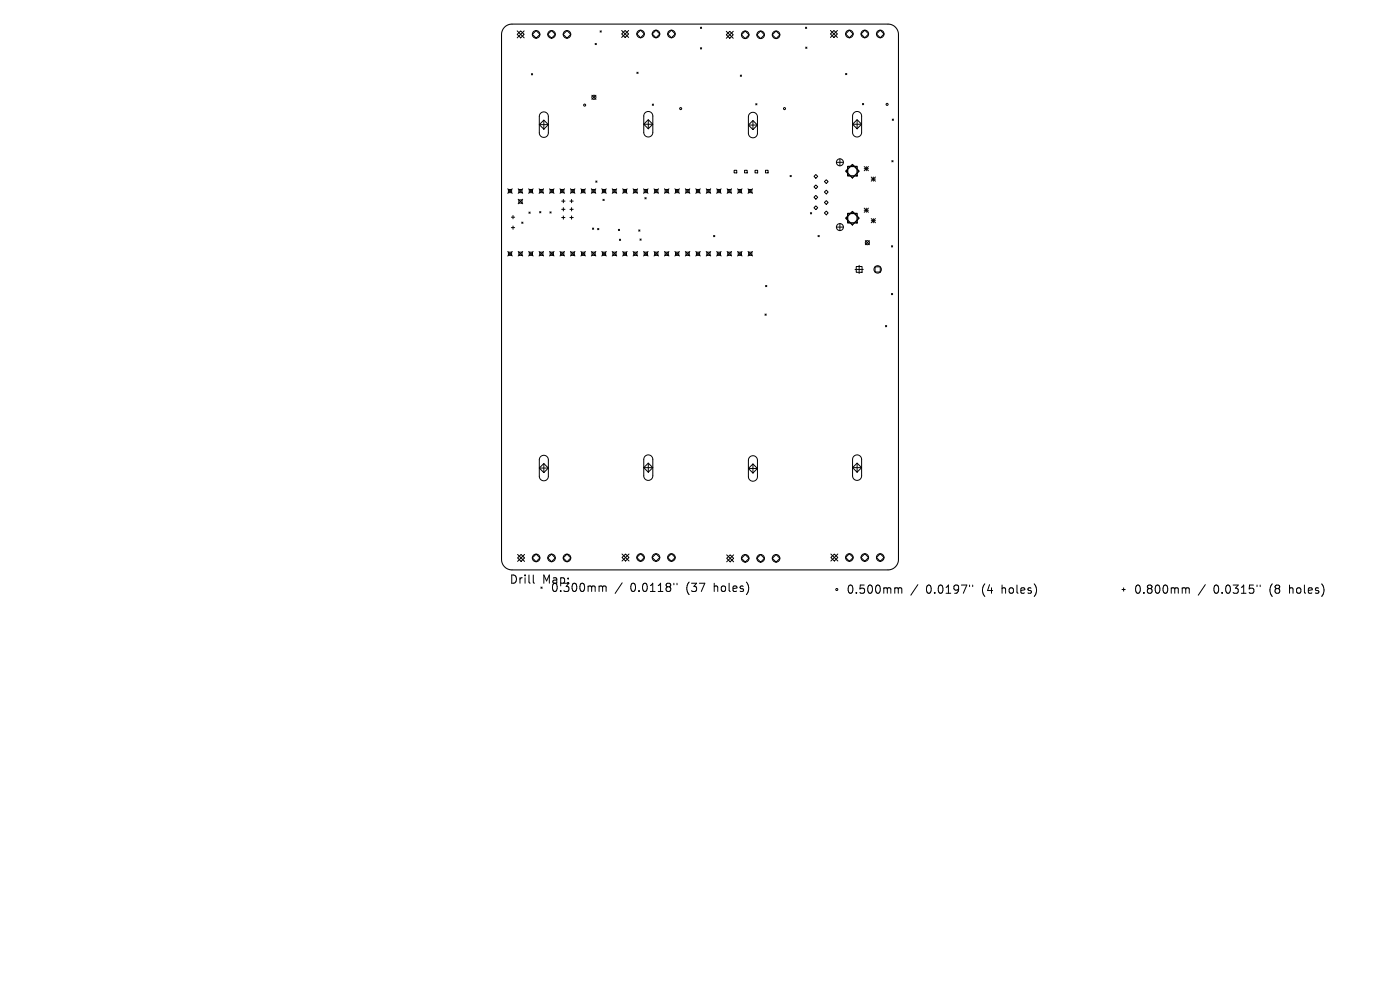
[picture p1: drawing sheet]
<svg xmlns="http://www.w3.org/2000/svg" width="297mm" height="210mm" viewBox="0 0 297 210" stroke-linecap="round" stroke-linejoin="round" font-family="sans-serif">
<defs><g id="words">
<g font-size="2.4">
<text x="108" y="124.1">Drill</text>
<text x="115" y="124.1">Map:</text>
<text x="116.8" y="125.8">0.300mm</text>
<text x="133.7" y="125.8">0.0118&quot;</text>
<text x="145.7" y="125.8">(37</text>
<text x="151.7" y="125.8">holes)</text>
<text x="179.5" y="126.2">0.500mm</text>
<text x="196.4" y="126.2">0.0197&quot;</text>
<text x="208.4" y="126.2">(4</text>
<text x="212.8" y="126.2">holes)</text>
<text x="240.5" y="126.2">0.800mm</text>
<text x="257.4" y="126.2">0.0315&quot;</text>
<text x="269.4" y="126.2">(8</text>
<text x="273.7" y="126.2">holes)</text>
</g>
</g></defs>
<path d="M107 5.8l.9-.6 .7-.1h79.8a2.22 2.22 0 0 1 2.2 2.2v111.4a2.22 2.22 0 0 1-2.2 2.2h-79.8a2.22 2.22 0 0 1-2.2-2.2v-111.4l.2-.9z" fill="none" stroke="#000" stroke-width=".22"/>
<g fill="none" stroke="#000" stroke-width=".21">
<path d="M109.7 6.6l1.5 1.4M110.5 6.6l.7 .7-.7 .7-.8-.7zM111.2 6.6l-1.5 1.4M112.7 15.6l.3 .3M112.9 7.3l.8-.8 .8 .8-.8 .8zM113 15.6l-.3 .3M116.2 7.3l.8-.8 .8 .8-.8 .8zM119.5 7.3l.8-.8 .8 .8-.8 .8zM126.3 9.2l.2 .3M126.5 9.2l-.2 .3M127.3 6.6l.3 .2M127.6 6.6l-.3 .2"/>
<path d="M131.9 6.5l1.5 1.4M132.6 6.5l.8 .7-.8 .7-.7-.7zM133.4 6.5l-1.5 1.4M135.1 15.3l.3 .3M135.4 15.3l-.3 .3M135.9 6.4l.8 .8-.8 .8-.8-.8zM138.4 7.2l.8-.8 .8 .8-.8 .8zM142.4 6.4l.8 .8-.8 .8-.8-.8zM148.6 5.8l.3 .2M148.6 10.1l.3 .3M148.9 5.8l-.3 .2M148.9 10.1l-.3 .3"/>
<path d="M154.1 7.4l.7-.8 .8 .8-.8 .7zM154.1 6.6l1.5 1.5M155.6 6.6l-1.5 1.5M157.1 15.9l.2 .3M157.3 15.9l-.2 .3M158.1 6.6l.8 .8-.8 .8-.8-.8zM161.4 6.6l.8 .8-.8 .8-.8-.8zM164.6 6.6l.8 .8-.8 .8-.8-.8zM170.9 5.8l.2 .2M170.9 10l.3 .3M171.1 5.8l-.2 .2M171.2 10l-.3 .3"/>
<path d="M176.2 6.5l1.5 1.4M176.9 6.5l.8 .7-.8 .7-.7-.7zM177.7 6.5l-1.5 1.4M179.4 15.6l.2 .2M179.6 15.6l-.2 .2M180.2 6.4l.8 .8-.8 .8-.8-.8zM183.5 6.4l.8 .8-.8 .8-.8-.8zM186.7 6.4l.8 .8-.8 .8-.8-.8zM114.4 26.4l1-.9 .9 .9-.9 1zM114.4 26.4h1.9M114.7 24a.96 .96 0 0 1 1-.2 .96 .96 0 0 1 .6 .9v3.5a.96 .96 0 0 1-.9 .9 .96 .96 0 0 1-1-.9v-3.6zM115.4 25.5v1.9"/>
<path d="M125.6 20.2l.8 .9M126.4 38.4l.2 .3M126.4 20.2l-.8 .9M126.6 38.4l-.2 .3M136.6 26.4l.9-1 1 1-1 .9zM136.6 26.4h1.9M136.9 23.9a.96 .96 0 0 1 1-.2 .96 .96 0 0 1 .6 .9v3.5a.96 .96 0 0 1-1 1 .96 .96 0 0 1-.9-1v-3.6zM137.5 25.4v1.9M138.4 22.1l.2 .2M138.6 22.1l-.2 .2M155.7 36.1h.6v.6h-.6zM158 36.1h.5v.6h-.5z"/>
<path d="M158.8 26.5l.9-.9 1 .9-1 1zM158.8 26.5h1.9M159.1 24.1a.96 .96 0 0 1 1-.2 .96 .96 0 0 1 .6 .9v3.5a.96 .96 0 0 1-1 .9 .96 .96 0 0 1-.9-.9v-3.6zM159.7 25.6v1.9M160.2 36.1h.5v.6h-.5zM160.3 22l.3 .3M160.6 22l-.3 .3M162.4 36.1h.5v.6h-.5zM167.6 37.2l.3 .3M167.9 37.2l-.3 .3M172.7 37.4l.4-.4 .4 .4-.4 .4zM172.7 39.6l.4-.4 .4 .4-.4 .4z"/>
<path d="M175.3 38.1l.4 .4-.4 .4-.4-.4zM177.4 34.4h1.5M178.2 33.7v1.5M180.9 26.4l.9-1 1 1-1 .9zM180.9 26.4h1.9M181.1 23.9a.96 .96 0 0 1 1.1-.2 .96 .96 0 0 1 .6 .9v3.5a.96 .96 0 0 1-1 1 .96 .96 0 0 1-.9-1v-3.6zM181.8 25.4v1.9M183 22l.2 .2M183.2 22l-.2 .2M183.3 35.3l.9 .9M183.3 35.8h.9M183.8 35.3v.9"/>
<path d="M184.2 35.3l-.9 .9M184.8 37.5l.9 .9M184.8 38h.9M185.3 37.5v.9M185.7 37.5l-.9 .9M189.2 34.1l.3 .2M189.3 25.3l.2 .2M189.5 34.1l-.3 .2M189.5 25.3l-.2 .2M107.7 40.1l1 .9M107.7 53.3l1 1M107.9 40.2h.6v.7h-.6z"/>
<path d="M107.9 53.5h.6v.7h-.6zM108.5 46.1h.7M108.5 48.3h.7M108.7 40.1l-1 .9M108.7 53.3l-1 1M108.8 45.7v.7M108.8 47.9v.7M109.9 42.3l1 .9M109.9 40.1l1 .9M109.9 53.3l1 1M110.1 40.2h.7v.7h-.7zM110.1 42.4h.7v.7h-.7z"/>
<path d="M110.1 53.5h.7v.7h-.7zM110.7 47.1l.2 .3M110.9 40.1l-1 .9M110.9 42.3l-1 .9M110.9 53.3l-1 1M110.9 47.1l-.2 .3M112.1 40.1l1 .9M112.1 53.3l1 1M112.2 45l.3 .2M112.3 40.2h.7v.7h-.7zM112.3 53.5h.7v.7h-.7zM112.5 45l-.3 .2"/>
<path d="M113.1 40.1l-1 .9M113.1 53.3l-1 1M114.4 40.1l.9 .9M114.4 53.3l.9 1M114.5 44.9l.2 .3M114.5 40.2h.7v.7h-.7zM114.5 53.5h.7v.7h-.7zM114.7 44.9l-.2 .3M115.3 40.1l-.9 .9M115.3 53.3l-.9 1M116.6 40.1l.9 .9M116.6 53.3l.9 1"/>
<path d="M116.7 44.9l.2 .3M116.7 40.2h.7v.7h-.7zM116.7 53.5h.7v.7h-.7zM116.9 44.9l-.2 .3M117.5 40.1l-.9 .9M117.5 53.3l-.9 1M118.8 40.1l1 .9M118.8 53.3l1 1M118.9 40.2h.7v.7h-.7zM118.9 53.5h.7v.7h-.7zM119.2 42.7h.7M119.2 44.4h.7"/>
<path d="M119.2 46.1h.7M119.5 42.3v.7M119.5 44.1v.7M119.5 45.8v.7M119.8 40.1l-1 .9M119.8 53.3l-1 1M120.9 42.7h.7M120.9 44.4h.7M120.9 46.1h.7M121 53.3l1 1M121 40.1l1 .9M121.2 40.2h.6v.7h-.6z"/>
<path d="M121.2 53.5h.6v.7h-.6zM121.3 42.3v.7M121.3 44.1v.7M121.3 45.8v.7M122 40.1l-1 .9M122 53.3l-1 1M123.2 40.1l1 .9M123.2 53.3l1 1M123.4 40.2h.6v.7h-.6zM123.4 53.5h.6v.7h-.6zM124.2 40.1l-1 .9M124.2 53.3l-1 1"/>
<path d="M125.4 53.3l1 1M125.4 40.1l1 .9M125.6 40.2h.7v.7h-.7zM125.6 53.5h.7v.7h-.7zM125.7 48.4l.2 .2M125.9 48.4l-.2 .2M126.4 40.1l-1 .9M126.4 53.3l-1 1M126.8 48.5l.2 .2M127 48.5l-.2 .2M127.7 40.1l.9 .9M127.7 53.3l.9 1"/>
<path d="M127.8 40.2h.7v.7h-.7zM127.8 53.5h.7v.7h-.7zM127.9 42.3l.3 .2M128.2 42.3l-.3 .2M128.6 40.1l-.9 .9M128.6 53.3l-.9 1M129.9 53.3l.9 1M129.9 40.1l.9 .9M130 40.2h.7v.7h-.7zM130 53.5h.7v.7h-.7zM130.8 40.1l-.9 .9M130.8 53.3l-.9 1"/>
<path d="M131.2 48.6l.2 .3M131.4 50.7l.3 .3M131.4 48.6l-.2 .3M131.7 50.7l-.3 .3M132.1 40.1l1 .9M132.1 53.3l1 1M132.2 40.2h.7v.7h-.7zM132.2 53.5h.7v.7h-.7zM133.1 40.1l-1 .9M133.1 53.3l-1 1M134.3 53.3l1 1M134.3 40.1l1 .9"/>
<path d="M134.4 40.2h.7v.7h-.7zM134.4 53.5h.7v.7h-.7zM135.3 40.1l-1 .9M135.3 53.3l-1 1M135.5 48.8l.3 .2M135.8 48.8l-.3 .2M135.8 50.7l.2 .3M136 50.7l-.2 .3M136.5 40.1l1 .9M136.5 53.3l1 1M136.7 40.2h.6v.7h-.6zM136.7 53.5h.6v.7h-.6z"/>
<path d="M136.8 41.9l.3 .3M137.1 41.9l-.3 .3M137.5 40.1l-1 .9M137.5 53.3l-1 1M138.7 53.3l1 1M138.7 40.1l1 .9M138.9 40.2h.7v.7h-.7zM138.9 53.5h.7v.7h-.7zM139.7 40.1l-1 .9M139.7 53.3l-1 1M141 40.1l.9 .9M141 53.3l.9 1"/>
<path d="M141.1 40.2h.7v.7h-.7zM141.1 53.5h.7v.7h-.7zM141.9 40.1l-.9 .9M141.9 53.3l-.9 1M143.2 53.3l.9 1M143.2 40.1l.9 .9M143.3 40.2h.7v.7h-.7zM143.3 53.5h.7v.7h-.7zM144.1 40.1l-.9 .9M144.1 53.3l-.9 1M145.4 40.1l.9 .9M145.4 53.3l.9 1"/>
<path d="M145.5 40.2h.7v.7h-.7zM145.5 53.5h.7v.7h-.7zM146.3 40.1l-.9 .9M146.3 53.3l-.9 1M147.6 53.3l1 1M147.6 40.1l1 .9M147.7 40.2h.7v.7h-.7zM147.7 53.5h.7v.7h-.7zM148.6 40.1l-1 .9M148.6 53.3l-1 1M149.8 40.1l1 .9M149.8 53.3l1 1"/>
<path d="M150 40.2h.6v.7h-.6zM150 53.5h.6v.7h-.6zM150.8 40.1l-1 .9M150.8 53.3l-1 1M151.4 50l.2 .2M151.6 50l-.2 .2M152 53.3l1 1M152 40.1l1 .9M152.2 40.2h.7v.7h-.7zM152.2 53.5h.7v.7h-.7zM153 40.1l-1 .9M153 53.3l-1 1"/>
<path d="M154.3 40.1l.9 .9M154.3 53.3l.9 1M154.4 40.2h.7v.7h-.7zM154.4 53.5h.7v.7h-.7zM155.2 40.1l-.9 .9M155.2 53.3l-.9 1M156.5 40.1l.9 .9M156.5 53.3l.9 1M156.6 40.2h.7v.7h-.7zM156.6 53.5h.7v.7h-.7zM157.4 40.1l-.9 .9M157.4 53.3l-.9 1"/>
<path d="M158.7 40.1l.9 .9M158.7 53.3l.9 1M158.8 40.2h.7v.7h-.7zM158.8 53.5h.7v.7h-.7zM159.6 40.1l-.9 .9M159.6 53.3l-.9 1M171.9 45.1l.3 .3M172.2 45.1l-.3 .3M172.7 41.8l.4-.4 .4 .4-.4 .4zM172.7 44.1l.4-.4 .4 .4-.4 .4zM173.5 50l.3 .2M173.8 50l-.3 .2"/>
<path d="M174.9 43l.4-.4 .4 .4-.4 .4zM174.9 45.2l.4-.4 .4 .4-.4 .4zM175.3 40.3l.4 .4-.4 .4-.4-.4zM177.4 48.2h1.5M178.2 47.4v1.5M181.4 57.2h1.7M181.6 56.5h1.3v1.3h-1.3zM182.3 56.3v1.7M183.3 44.2l.9 .8M183.3 44.6h.9M183.6 51l.8 .9M183.8 44.2v.8"/>
<path d="M184.2 44.2l-.9 .8M184.4 51l-.8 .9M184.8 46.4l.9 .9M184.8 46.8h.9M185.3 46.4v.9M185.6 56.6h1.1v1.1h-1.1zM185.7 46.4l-.9 .9M189.1 52.1l.3 .3M189.4 52.1l-.3 .3M162.3 66.6l.2 .3M162.4 60.6l.3 .2M162.5 66.6l-.2 .3"/>
<path d="M162.7 60.6l-.3 .2M187.8 69.1l.3 .2M188.1 69.1l-.3 .2M189.1 62.3l.3 .2M189.4 62.3l-.3 .2M114.4 99.3l1-1 .9 1-.9 .9zM114.4 99.3h1.9M114.7 96.9a.96 .96 0 0 1 1-.2 .96 .96 0 0 1 .6 .8v3.5a.96 .96 0 0 1-.9 1 .96 .96 0 0 1-1-1v-3.5zM115.4 98.3v1.9M136.6 99.2l.9-1 1 1-1 1zM136.6 99.2h1.9M136.9 96.8a.96 .96 0 0 1 1-.2 .96 .96 0 0 1 .6 .9v3.4a.96 .96 0 0 1-1 1 .96 .96 0 0 1-.9-1v-3.5z"/>
<path d="M137.5 98.2v2M158.8 99.4h1.9M159.1 97a.96 .96 0 0 1 1-.3 .96 .96 0 0 1 .6 .9v3.5a.96 .96 0 0 1-1 1 .96 .96 0 0 1-.9-1v-3.6zM159.7 98.4l1 1-1 .9-.9-.9zM159.7 98.4v1.9M180.9 99.2l.9-1 1 1-1 1zM180.9 99.2h1.9M181.1 96.8a.96 .96 0 0 1 1.1-.2 .96 .96 0 0 1 .6 .9v3.4a.96 .96 0 0 1-1 1 .96 .96 0 0 1-.9-1v-3.5zM181.8 98.2v2M109.8 118.4l.7-.8 .8 .8-.8 .7zM109.8 117.6l1.5 1.5M111.3 117.6l-1.5 1.5"/>
<path d="M113.7 117.5l.8 .9-.8 .8-.8-.8zM117 117.5l.8 .9-.8 .8-.8-.8zM120.3 117.5l.8 .9-.8 .8-.8-.8zM132 117.5l1.4 1.5M132.7 117.5l.7 .8-.7 .7-.7-.7zM133.4 117.5l-1.4 1.5M135.1 118.3l.8-.8 .8 .8-.8 .8zM138.4 118.3l.8-.8 .8 .8-.8 .8zM141.6 118.3l.8-.8 .8 .8-.8 .8zM154.2 118.4l.7-.7 .7 .7-.7 .8zM154.2 117.7l1.4 1.5M155.6 117.7l-1.4 1.5"/>
<path d="M157.3 118.4l.8-.8 .8 .8-.8 .8zM160.6 118.4l.8-.8 .8 .8-.8 .8zM163.8 118.4l.8-.8 .8 .8-.8 .8zM176.3 118.3l.7-.8 .7 .8-.7 .7zM176.3 117.5l1.4 1.5M177.7 117.5l-1.4 1.5M179.4 118.3l.8-.8 .8 .8-.8 .8zM182.7 118.3l.8-.8 .8 .8-.8 .8zM186.7 117.5l.8 .8-.8 .8-.8-.8zM113.1 122v1.5l.3 .2M127.3 124.3l.5 .1v.2M127.8 124.6l.3-.3 .4 .1 .1 1.1"/>
<path d="M127.8 124.6v.9M132 123.6l-1.5 2.3M143 123.7v.4M143.6 123.7v.4M190.1 124.7h.2l.3 .2M190.6 124.9l.2-.2 .4 .1 .1 1.1M190.6 124.9v1M194.7 124l-1.5 2.3M205.7 124.1v.3M206.4 124.1v.3M238 125.1h.7M238.4 124.7v.7"/>
<path d="M251 124.7l.5 .1v.1M251.5 124.9l.3-.2 .4 .1 .1 1.1M251.5 124.9v1M255.7 124l-1.5 2.3M266.7 124.1v.3M267.3 124.1v.3"/>
<circle cx="113.7" cy="7.3" r=".81"/>
<circle cx="117" cy="7.3" r=".81"/>
<circle cx="120.3" cy="7.3" r=".81"/>
<circle cx="135.9" cy="7.2" r=".81"/>
<circle cx="139.2" cy="7.2" r=".81"/>
<circle cx="142.4" cy="7.2" r=".81"/>
<circle cx="158.1" cy="7.4" r=".81"/>
<circle cx="161.4" cy="7.4" r=".81"/>
<circle cx="164.6" cy="7.4" r=".81"/>
<circle cx="180.2" cy="7.2" r=".81"/>
<circle cx="183.5" cy="7.2" r=".81"/>
<circle cx="186.7" cy="7.2" r=".81"/>
<circle cx="124" cy="22.3" r=".22"/>
<circle cx="126" cy="20.6" r=".44"/>
<circle cx="144.4" cy="23" r=".22"/>
<circle cx="166.4" cy="23" r=".22"/>
<circle cx="178.2" cy="34.4" r=".74"/>
<circle cx="188.2" cy="22.1" r=".22"/>
<circle cx="178.2" cy="48.2" r=".74"/>
<circle cx="184" cy="51.5" r=".44"/>
<circle cx="186.2" cy="57.2" r=".79"/>
<circle cx="113.7" cy="118.4" r=".81"/>
<circle cx="117" cy="118.4" r=".81"/>
<circle cx="120.3" cy="118.4" r=".81"/>
<circle cx="135.9" cy="118.3" r=".81"/>
<circle cx="139.2" cy="118.3" r=".81"/>
<circle cx="142.4" cy="118.3" r=".81"/>
<circle cx="158.1" cy="118.4" r=".81"/>
<circle cx="161.4" cy="118.4" r=".81"/>
<circle cx="164.6" cy="118.4" r=".81"/>
<circle cx="180.2" cy="118.3" r=".81"/>
<circle cx="183.5" cy="118.3" r=".81"/>
<circle cx="186.7" cy="118.3" r=".81"/>
<circle cx="177.5" cy="125.1" r=".22"/>
</g>
<path d="M179.4 36.3l1.4-1.4 1.5 1.4-1.5 1.4zM179.8 35.3h2v2h-2zM179.4 46.3l1.4-1.4 1.5 1.4-1.5 1.4zM179.8 45.3h2v2h-2z" fill="none" stroke="#000" stroke-width=".28"/>
<use href="#words"/>
</svg>
